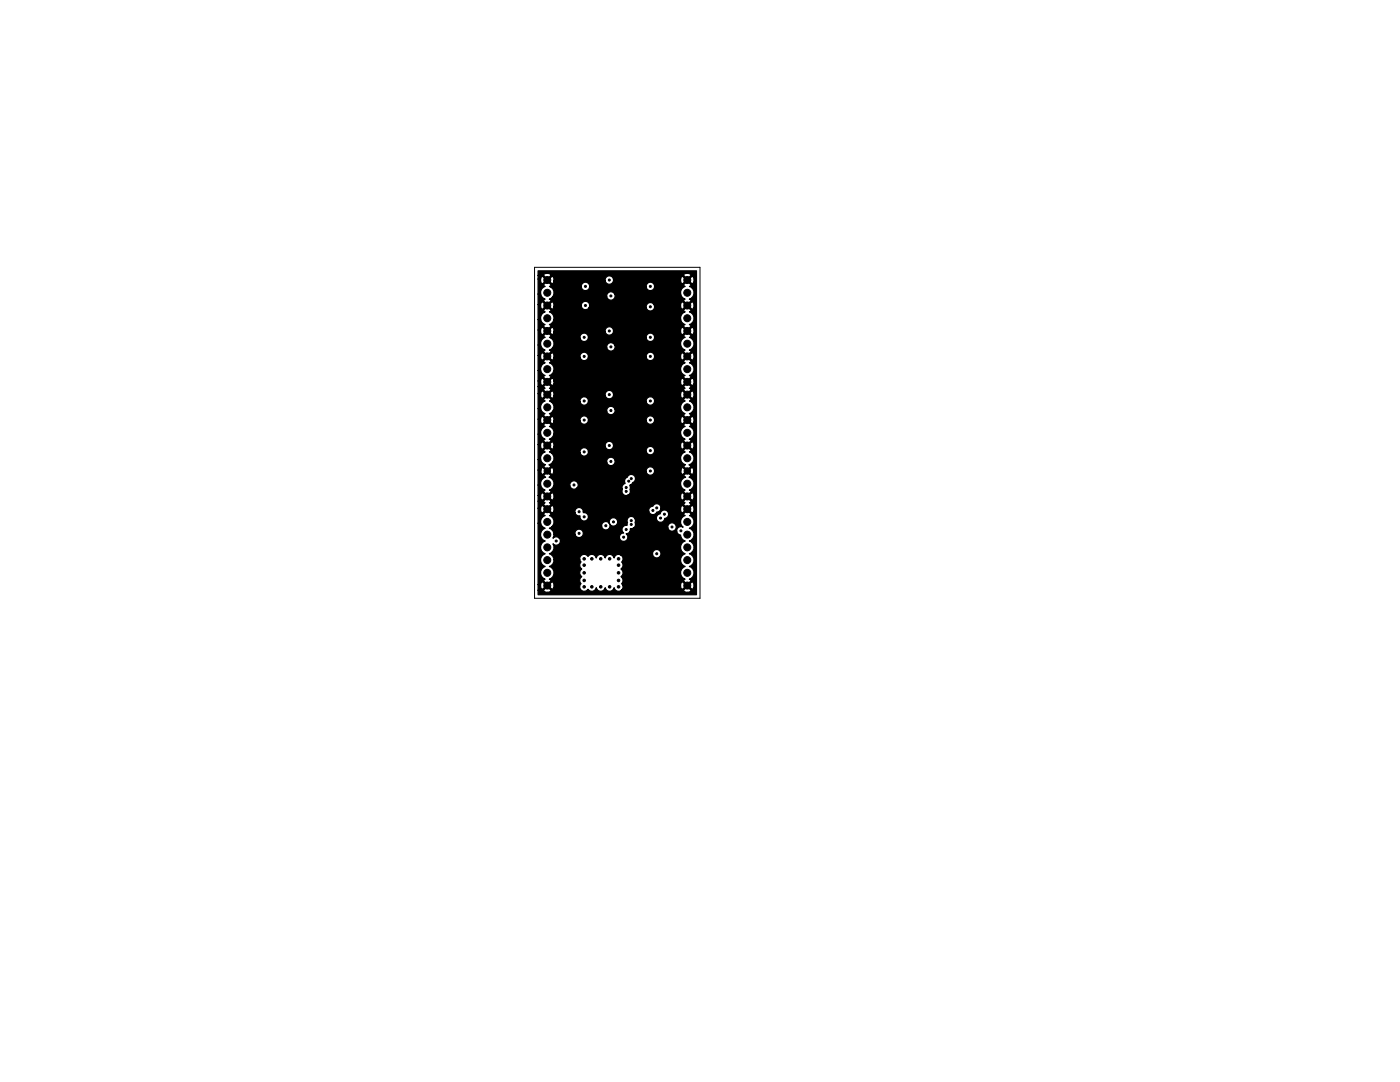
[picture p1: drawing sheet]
<svg xmlns="http://www.w3.org/2000/svg" width="279mm" height="216mm" viewBox="0 0 279 216" stroke-linecap="round" stroke-linejoin="round" font-family="sans-serif">
<path d="M106.7 53.3h33v66.1h-33z" fill="none" stroke="#000" stroke-width=".2"/>
<g fill="#000" stroke="#000" stroke-width=".2">
<circle cx="109.2" cy="55.9" r=".7"/>
<circle cx="109.2" cy="58.4" r=".7"/>
<circle cx="112.5" cy="55.4" r=".2"/>
<circle cx="112.8" cy="57.4" r=".2"/>
<circle cx="113.7" cy="59.1" r=".2"/>
<circle cx="116.8" cy="57.1" r=".2"/>
<circle cx="117.2" cy="59.1" r=".2"/>
<circle cx="121.6" cy="55.9" r=".2"/>
<circle cx="121.9" cy="59.1" r=".2"/>
<circle cx="124.5" cy="59.1" r=".2"/>
<circle cx="124.8" cy="55.9" r=".2"/>
<circle cx="128.9" cy="59.1" r=".2"/>
<circle cx="129.8" cy="57.1" r=".2"/>
<circle cx="132.7" cy="59.1" r=".2"/>
<circle cx="133.6" cy="57.4" r=".2"/>
<circle cx="133.9" cy="55.6" r=".2"/>
<circle cx="137.2" cy="55.9" r=".7"/>
<circle cx="137.2" cy="58.4" r=".7"/>
<circle cx="109.2" cy="61" r=".7"/>
<circle cx="109.2" cy="66" r=".7"/>
<circle cx="109.2" cy="73.7" r=".7"/>
<circle cx="109.2" cy="78.7" r=".7"/>
<circle cx="109.2" cy="76.2" r=".7"/>
<circle cx="109.2" cy="63.5" r=".7"/>
<circle cx="109.2" cy="71.1" r=".7"/>
<circle cx="109.2" cy="68.6" r=".7"/>
<circle cx="112.5" cy="65.5" r=".2"/>
<circle cx="112.5" cy="62.7" r=".2"/>
<circle cx="112.5" cy="72.9" r=".2"/>
<circle cx="112.5" cy="78.2" r=".2"/>
<circle cx="112.8" cy="70.9" r=".2"/>
<circle cx="112.8" cy="60.7" r=".2"/>
<circle cx="112.8" cy="67.6" r=".2"/>
<circle cx="113.7" cy="69.2" r=".2"/>
<circle cx="116.6" cy="71.1" r=".2"/>
<circle cx="116.6" cy="67.3" r=".2"/>
<circle cx="116.8" cy="61" r=".2"/>
<circle cx="117.5" cy="69.2" r=".2"/>
<circle cx="121.6" cy="78.7" r=".2"/>
<circle cx="121.6" cy="66" r=".2"/>
<circle cx="121.9" cy="69.2" r=".2"/>
<circle cx="124.5" cy="69.2" r=".2"/>
<circle cx="124.8" cy="78.7" r=".2"/>
<circle cx="124.8" cy="66" r=".2"/>
<circle cx="128.9" cy="69.2" r=".2"/>
<circle cx="129.8" cy="61.2" r=".2"/>
<circle cx="129.8" cy="67.3" r=".2"/>
<circle cx="129.8" cy="71.1" r=".2"/>
<circle cx="132.7" cy="69.2" r=".2"/>
<circle cx="133.6" cy="78.2" r=".2"/>
<circle cx="133.6" cy="60.7" r=".2"/>
<circle cx="133.6" cy="67.6" r=".2"/>
<circle cx="133.6" cy="70.9" r=".2"/>
<circle cx="133.9" cy="62.7" r=".2"/>
<circle cx="133.9" cy="72.9" r=".2"/>
<circle cx="133.9" cy="65.5" r=".2"/>
<circle cx="137.2" cy="78.7" r=".7"/>
<circle cx="137.2" cy="61" r=".7"/>
<circle cx="137.2" cy="73.7" r=".7"/>
<circle cx="137.2" cy="76.2" r=".7"/>
<circle cx="137.2" cy="66" r=".7"/>
<circle cx="137.2" cy="63.5" r=".7"/>
<circle cx="137.2" cy="71.1" r=".7"/>
<circle cx="137.2" cy="68.6" r=".7"/>
<circle cx="109.2" cy="94" r=".63"/>
<circle cx="109.2" cy="91.4" r=".7"/>
<circle cx="109.2" cy="83.8" r=".7"/>
<circle cx="109.2" cy="88.9" r=".7"/>
<circle cx="109.2" cy="99.1" r=".7"/>
<circle cx="109.2" cy="81.3" r=".7"/>
<circle cx="109.2" cy="96.5" r=".7"/>
<circle cx="109.2" cy="86.4" r=".7"/>
<circle cx="112.5" cy="95.8" r=".2"/>
<circle cx="112.5" cy="85.6" r=".2"/>
<circle cx="112.5" cy="88.4" r=".2"/>
<circle cx="112.8" cy="83.6" r=".2"/>
<circle cx="112.8" cy="90.4" r=".2"/>
<circle cx="112.8" cy="94" r=".2"/>
<circle cx="112.8" cy="80.3" r=".2"/>
<circle cx="113.7" cy="81.9" r=".2"/>
<circle cx="113.7" cy="92.1" r=".2"/>
<circle cx="114.6" cy="96.8" r=".2"/>
<circle cx="116.6" cy="83.8" r=".2"/>
<circle cx="116.6" cy="80" r=".2"/>
<circle cx="116.6" cy="90.2" r=".2"/>
<circle cx="117.5" cy="81.9" r=".2"/>
<circle cx="117.5" cy="92.1" r=".2"/>
<circle cx="121.6" cy="88.9" r=".2"/>
<circle cx="121.9" cy="81.9" r=".2"/>
<circle cx="121.9" cy="92.1" r=".2"/>
<circle cx="124.5" cy="92.1" r=".2"/>
<circle cx="124.5" cy="81.9" r=".2"/>
<circle cx="124.8" cy="88.9" r=".2"/>
<circle cx="125" cy="97.3" r=".2"/>
<circle cx="125" cy="98" r=".2"/>
<circle cx="125.5" cy="96" r=".2"/>
<circle cx="126" cy="95.5" r=".2"/>
<circle cx="127" cy="98.6" r=".2"/>
<circle cx="128.9" cy="81.9" r=".2"/>
<circle cx="128.9" cy="92.1" r=".2"/>
<circle cx="129.8" cy="94" r=".2"/>
<circle cx="129.8" cy="83.8" r=".2"/>
<circle cx="129.8" cy="80" r=".2"/>
<circle cx="129.8" cy="89.9" r=".2"/>
<circle cx="129.8" cy="99.8" r=".2"/>
<circle cx="133.6" cy="90.4" r=".2"/>
<circle cx="133.6" cy="94" r=".2"/>
<circle cx="133.6" cy="83.6" r=".2"/>
<circle cx="133.6" cy="85.6" r=".2"/>
<circle cx="133.6" cy="80.3" r=".2"/>
<circle cx="133.6" cy="89.4" r=".2"/>
<circle cx="133.6" cy="95.8" r=".2"/>
<circle cx="135.4" cy="82" r=".2"/>
<circle cx="135.4" cy="92.2" r=".2"/>
<circle cx="137.2" cy="94" r=".63"/>
<circle cx="137.2" cy="96.5" r=".7"/>
<circle cx="137.2" cy="81.3" r=".7"/>
<circle cx="137.2" cy="91.4" r=".7"/>
<circle cx="137.2" cy="83.8" r=".7"/>
<circle cx="137.2" cy="88.9" r=".7"/>
<circle cx="137.2" cy="99.1" r=".7"/>
<circle cx="137.2" cy="86.4" r=".7"/>
<circle cx="109.2" cy="106.7" r=".7"/>
<circle cx="109.2" cy="114.3" r=".7"/>
<circle cx="109.2" cy="111.8" r=".7"/>
<circle cx="109.2" cy="101.6" r=".7"/>
<circle cx="109.2" cy="116.8" r=".7"/>
<circle cx="109.2" cy="104.1" r=".7"/>
<circle cx="109.2" cy="109.2" r=".7"/>
<circle cx="111" cy="107.9" r=".2"/>
<circle cx="111.8" cy="114.3" r=".25"/>
<circle cx="115.6" cy="106.4" r=".2"/>
<circle cx="115.6" cy="102.1" r=".2"/>
<circle cx="116.6" cy="103.1" r=".2"/>
<circle cx="116.6" cy="115.8" r=".25"/>
<circle cx="116.6" cy="114.3" r=".25"/>
<circle cx="116.6" cy="112.8" r=".25"/>
<circle cx="116.6" cy="111.5" r=".25"/>
<circle cx="116.6" cy="117.1" r=".25"/>
<circle cx="116.8" cy="108.2" r=".2"/>
<circle cx="117.9" cy="100.8" r=".2"/>
<circle cx="118.1" cy="117.1" r=".25"/>
<circle cx="118.1" cy="111.5" r=".25"/>
<circle cx="119.9" cy="117.1" r=".25"/>
<circle cx="119.9" cy="111.5" r=".25"/>
<circle cx="120.9" cy="104.9" r=".2"/>
<circle cx="121.7" cy="111.5" r=".25"/>
<circle cx="121.7" cy="117.1" r=".25"/>
<circle cx="122.4" cy="104.1" r=".2"/>
<circle cx="123.4" cy="115.8" r=".25"/>
<circle cx="123.4" cy="112.8" r=".25"/>
<circle cx="123.4" cy="114.3" r=".25"/>
<circle cx="123.4" cy="117.1" r=".25"/>
<circle cx="123.4" cy="111.5" r=".25"/>
<circle cx="124.5" cy="107.2" r=".2"/>
<circle cx="125" cy="105.7" r=".2"/>
<circle cx="126" cy="103.9" r=".2"/>
<circle cx="126" cy="104.6" r=".2"/>
<circle cx="128.9" cy="116.8" r=".25"/>
<circle cx="130.3" cy="101.9" r=".2"/>
<circle cx="131.1" cy="110.5" r=".2"/>
<circle cx="131.1" cy="101.3" r=".2"/>
<circle cx="131.1" cy="115.3" r=".25"/>
<circle cx="131.3" cy="107.4" r=".2"/>
<circle cx="131.8" cy="103.4" r=".2"/>
<circle cx="132.6" cy="102.6" r=".2"/>
<circle cx="134.1" cy="105.2" r=".2"/>
<circle cx="134.6" cy="110.5" r=".2"/>
<circle cx="135.9" cy="105.9" r=".2"/>
<circle cx="137.2" cy="101.6" r=".7"/>
<circle cx="137.2" cy="114.3" r=".7"/>
<circle cx="137.2" cy="116.8" r=".7"/>
<circle cx="137.2" cy="106.7" r=".7"/>
<circle cx="137.2" cy="109.2" r=".7"/>
<circle cx="137.2" cy="111.8" r=".7"/>
<circle cx="137.2" cy="104.1" r=".7"/>
</g>
<path d="M107.4 54h31.6v64.7h-31.6v-.9h1.1v.2a.95 .95 0 0 0 1.5-.2l-.8-.8-.7 .8h-1.1v-1.2h.5l.2 .9 .2 .1 .7-.8h.4l.8 .8 .2-.1a.95 .95 0 0 0-.2-1.4l-.8 .7h-.4l-.7-.7h-.2l-.2 .5h-.5v-12.2h.5l.2 .5 .7 .5-.3 .1a1.34 1.34 0 0 0-.6 1.4 1.34 1.34 0 0 0 .9 1.1 1.33 1.33 0 0 0-.9 1.2 1.33 1.33 0 0 0 .9 1.3 1.33 1.33 0 0 0-.9 1.3 1.33 1.33 0 0 0 .9 1.2 1.33 1.33 0 0 0-.9 1.3 1.33 1.33 0 0 0 .9 1.3l-.3 .1v.2l.7 .8 .8-.8-.1-.2-.3-.1a1.33 1.33 0 0 0 1-1.3 1.33 1.33 0 0 0-1-1.3 1.26 1.26 0 0 0 1-1.3h5.1l.3 .4-.2 .2a.9 .9 0 0 0 .3 1.2 .9 .9 0 0 0 0 1.6 .88 .88 0 0 0-.1 1.4 .9 .9 0 0 0 0 1.3 .9 .9 0 0 0 1.3-.2 .9 .9 0 0 0 1 .4 .9 .9 0 0 0 .7-.7 .91 .91 0 0 0 .9 .7 .91 .91 0 0 0 .9-.7 .91 .91 0 0 0 .9 .7 .91 .91 0 0 0 .9-.7 .89 .89 0 0 0 1.4 .5h12.4l.1 .2a.95 .95 0 0 0 1.4-.2l-.7-.8-.8 .8h-12.4l.3-.5-.1-.7h11.6l.2 .9 .2 .1 .8-.8h.3l.8 .8 .2-.1 .2-.5-.2-.9h-.2l-.8 .7h-.3l-.8-.7h-.2l-.2 .5h-11.6l-.1-.1 .1-.2a.9 .9 0 0 0-.3-1.2 .9 .9 0 0 0 0-1.6 .88 .88 0 0 0 .2-1.4 .87 .87 0 0 0-.4-1.4h6.5l.2 .3a.85 .85 0 0 0 1.4 0 .85 .85 0 0 0-.6-1.3 .85 .85 0 0 0-1 1l-6.6-.1a.91 .91 0 0 0-1 .7 .91 .91 0 0 0-.9-.7 .91 .91 0 0 0-.9 .7 .91 .91 0 0 0-.9-.7 .91 .91 0 0 0-.9 .7 .9 .9 0 0 0-.7-.7 .9 .9 0 0 0-1 .4 .9 .9 0 0 0-1.1-.3 .9 .9 0 0 0-.5 1h-5.1l-.2-.7-.8-.5 .4-.1a1.35 1.35 0 0 0 .4-1.9 .84 .84 0 0 0 1.2 .1 .84 .84 0 0 0 0-1.2h12l.1 .3a.85 .85 0 0 0 1.3 .1 .85 .85 0 0 0 0-1.3l.4-.1 .3-.3h9.4l.3 .5 .4 .2 .2 .6 .7 .6-.3 .1a1.34 1.34 0 0 0-.6 1.3 1.34 1.34 0 0 0 .9 1.1 1.33 1.33 0 0 0-.9 1.3 1.33 1.33 0 0 0 .9 1.2 1.33 1.33 0 0 0-.9 1.3 1.33 1.33 0 0 0 .9 1.3l-.2 .1-.1 .2 .8 .8 .7-.8v-.2l-.3-.1a1.33 1.33 0 0 0 .9-1.3 1.33 1.33 0 0 0-.9-1.3 1.33 1.33 0 0 0 .9-1.2 1.33 1.33 0 0 0-.9-1.3 1.33 1.33 0 0 0 .9-1.3 1.33 1.33 0 0 0-.9-1.2 1.33 1.33 0 0 0 .9-1.3 1.33 1.33 0 0 0-.9-1.3 1.33 1.33 0 0 0 .9-1.3 1.33 1.33 0 0 0-.9-1.2l.3-.1v-.3l-.7-.7-.8 .7 .1 .3 .2 .1a1.32 1.32 0 0 0-.9 1 1.32 1.32 0 0 0 .5 1.3 .85 .85 0 0 0-.9 0 .85 .85 0 0 0-.3 .9h-9.4l.1-.6 .7-.2h6.8l.1 .3a.85 .85 0 0 0 1.4 0 .85 .85 0 0 0-.5-1.3 .85 .85 0 0 0-1 1h-6.8l.3-.5-.1-1.3h4.3l.1 .4a.93 .93 0 0 0 1 .3 .93 .93 0 0 0 .7-.8 .85 .85 0 0 0 .7-.9 .85 .85 0 0 0-.9-.7 .85 .85 0 0 0-.8 .7 .83 .83 0 0 0-.8 1h-4.3v-.1a.85 .85 0 0 0-1.1-.3 .85 .85 0 0 0-.4 1.2l-.1 .5a.85 .85 0 0 0-.9 .5 .85 .85 0 0 0 .3 1 .83 .83 0 0 0-.9 1.1h-12l-.1-.2a.82 .82 0 0 0-1.1 .2l.2-.8h4.1l.2 .3a.85 .85 0 0 0 1.4 0 .85 .85 0 0 0-.6-1.3 .85 .85 0 0 0-1 1h-4.1l-.2-.7-.8-.5 .6-.3h9.9a.85 .85 0 0 0 1.2 .6 .85 .85 0 0 0 .2-1.4 .87 .87 0 0 0 1 .7 .87 .87 0 0 0 .7-.9 .87 .87 0 0 0-.9-.8 1.05 1.05 0 0 0-.8 1 .84 .84 0 0 0-1-.2 .84 .84 0 0 0-.4 1h-9.9l.1-.2a1.33 1.33 0 0 0-.6-2l.2-.1 .1-.3-.8-.7-.7 .7v.3l.3 .1a1.31 1.31 0 0 0-.9 1.5h-.5v-3h.5l.2 .9 .2 .1 .7-.8h.4l.8 .8 4.5-.1a.85 .85 0 0 0 1.1 .6 .85 .85 0 0 0 .7 1.1 .85 .85 0 0 0 .9-.9 .85 .85 0 0 0-1-.8v-.3h13.1l.1 .3a.84 .84 0 0 0 1.5-.1 .8 .8 0 0 0 .8-.8h3.9l.2 .9 .2 .1 .8-.8h.3l.8 .8 .2-.1a.95 .95 0 0 0-.2-1.5l-.8 .8h-.3l-.8-.8-.2 .1-.2 .5h-3.9a.84 .84 0 0 0-.6-.9 .84 .84 0 0 0-1 .5 .82 .82 0 0 0-.8 1l-13.1-.1a.85 .85 0 0 0-1-.6 .85 .85 0 0 0-.7 1h-4.3l.2-.5-.1-.5-.1-.4-.2-.1-.8 .8h-.4l-.7-.8-.2 .1-.2 .5h-.5v-1.4h1.1v.2l.3 .1-.3 .1v.3l.7 .7 .8-.7-.1-.3-.2-.1 .2-.1 .1-.2h26.4l.1 .2 .2 .1-.2 .1-.1 .3 .8 .7 .7-.7v-.3l-.3-.1 .3-.1v-.2l-.7-.8-.8 .8h-26.4l-.8-.8-.7 .8h-1.1v-1.1h.5l.2 .9h.2l.7-.7h.4l.8 .7h.2l.2-.5-.2-.9-.2-.1-.8 .8h-.4l-.7-.8-.2 .1-.2 .5h-.5v-2.1h.5l.2 .5 .7 .5-.3 .1v.2l.7 .8 .8-.8-.1-.2-.3-.1 .4-.1 .5-.8h3.2a.84 .84 0 0 0 1.4 .5h9l.1 .3a.84 .84 0 0 0 .1 .9 .84 .84 0 0 0 .9 .3h10.6l.2 .9h.2l.8-.7h.3l.8 .7h.2a.95 .95 0 0 0-.2-1.5l-.8 .8h-.3l-.8-.8-.2 .1-.2 .5h-10.6a.83 .83 0 0 0 .5-1.2l.1-.6-.1-.3h.1h10l.2 .5 .7 .5-.2 .1-.1 .2 .8 .8 .7-.8v-.2l-.3-.1a1.33 1.33 0 0 0 .9-1.3 1.33 1.33 0 0 0-1-1.3l.3-.1 .1-.2-.7-.7-.7 .7v.2l.3 .1a1.34 1.34 0 0 0-1 1.6h-10l.5-.5a.84 .84 0 0 0 .3-1.4 .84 .84 0 0 0-1.4 .3 .82 .82 0 0 0-.4 1.3 .84 .84 0 0 0-.7 .9h-9l.2-.2a.85 .85 0 0 0-.6-1.3 .85 .85 0 0 0-1 1h-3.2l.1-.1a1.33 1.33 0 0 0-1-1.6l.3-.1v-.2l-.7-.7-.7 .7 .1 .2 .3 .1a1.34 1.34 0 0 0-1 1.6h-.5v-3h.5l.2 .8 .2 .1 .7-.7h.4l.7 .7 .2-.1 .2-.5h18.5l.1 .4a.85 .85 0 0 0 1 .3 .85 .85 0 0 0 .5-1h5.3l.1 .8 .3 .1 .7-.7h.3l.7 .7 .3-.1a.88 .88 0 0 0-.3-1.3l-.7 .7h-.3l-.7-.7h-.3l-.1 .5h-5.3a.85 .85 0 0 0-1-.7 .85 .85 0 0 0-.6 1h-18.5l-.2-.8h-.2l-.7 .7h-.4l-.7-.7h-.2l-.2 .5h-.5v-2.1h.5l.2 .5 .8 .5-.3 .2-.1 .2 .7 .7 .7-.7v-.2l-.4-.2 .8-.5h10.8a.85 .85 0 0 0 1.1 .7 .85 .85 0 0 0 .5-1.2h13.1l.2 .5 .8 .5-.3 .2v.2l.7 .7 .7-.7-.1-.2-.3-.2a1.34 1.34 0 0 0 1-1.2 1.34 1.34 0 0 0-.9-1.3l.3-.1v-.3l-.7-.7-.8 .7 .1 .3 .2 .1a1.31 1.31 0 0 0-.9 1.5h-13.1l-.1-.1a.85 .85 0 0 0-1-.3 .85 .85 0 0 0-.5 .9h-10.8a1.35 1.35 0 0 0-.3-1.9h5.7l.2 .3a.85 .85 0 0 0 1 .4 .85 .85 0 0 0 .5-.9h11.6l.1 .3a.85 .85 0 0 0 1.4 0 .85 .85 0 0 0-.5-1.3 .85 .85 0 0 0-1 1l-11.6-.1a.85 .85 0 0 0-1-.7 .85 .85 0 0 0-.7 1h-5.7l-.3-.1 .2-.1 .1-.3-.8-.7-.7 .7v.3l.3 .1-.7 .5-.2 .5v.5h-.5v-3h.5l.2 .9 .2 .1 .7-.8h.4l.8 .8 .2-.1 .2-.5h10.2a.85 .85 0 0 0 1 .6 .85 .85 0 0 0 .6-1h13.4l.2 .9 .2 .1 .8-.8h.3l.8 .8 .2-.1a.95 .95 0 0 0-.2-1.5l-.8 .8h-.3l-.8-.8-.2 .1-.2 .5h-13.4a.85 .85 0 0 0-1-.6 .85 .85 0 0 0-.6 1h-10.2l-.2-.9-.2-.1-.8 .8h-.4l-.7-.8-.2 .1-.2 .5h-.5v-2.1h.5l.2 .5 .7 .5-.3 .1v.3l.7 .7 .8-.7-.1-.3-.3-.1 .7-.5 .3-.5h25.2l.2 .5 .7 .5-.2 .1-.1 .3 .8 .7 .7-.7v-.3l-.3-.1 .3-.1a1.34 1.34 0 0 0 .6-1.3 1.34 1.34 0 0 0-.9-1.1l.3-.1v-.2l-.7-.8-.8 .8 .1 .2 .2 .1a1.31 1.31 0 0 0-.9 1.5h-25.2v-.5l-.2-.5-.7-.5 .2-.1 .1-.2-.8-.8-.7 .8v.2l.3 .1-.7 .5-.2 .5v.5h-.5v-3h.5l.2 .9 .2 .1 .7-.8h.4l.8 .8 .2-.1 .2-.5h5.1a.85 .85 0 0 0 .9 .7 .85 .85 0 0 0 .8-.7h11.6l.1 .3a.85 .85 0 0 0 1 .3 .85 .85 0 0 0 .5-1h5.2l.2 .9 .2 .1 .8-.8h.3l.8 .8 .2-.1a.95 .95 0 0 0-.2-1.4l-.8 .7h-.3l-.8-.7h-.2l-.2 .5h-5.2a.85 .85 0 0 0-1-.6 .85 .85 0 0 0-.6 1h-11.6v-.3a.85 .85 0 0 0-1-.7 .85 .85 0 0 0-.7 1h-5.1l-.2-.9h-.2l-.8 .7h-.4l-.7-.7h-.2l-.2 .5h-.5v-2.1h.5l.2 .5 .7 .5-.3 .2v.2l.7 .7 .8-.7-.1-.2-.3-.1 .7-.5h10.8a.85 .85 0 0 0 1.1 .6 .85 .85 0 0 0 .5-1.2h13.1l.2 .5 .7 .5-.2 .2-.1 .2 .8 .7 .7-.7v-.2l-.3-.1a1.33 1.33 0 0 0 .9-1.3 1.33 1.33 0 0 0-.9-1.3l.3-.1v-.2l-.7-.8-.8 .8 .1 .2 .2 .1a1.31 1.31 0 0 0-.9 1.5h-13.1l-.1-.1a.85 .85 0 0 0-1-.3 .85 .85 0 0 0-.5 1l-10.8-.1a1.35 1.35 0 0 0-.3-1.8h5.7l.2 .3a.85 .85 0 0 0 .9 .3 .85 .85 0 0 0 .6-.6h11.6l.1 .3a.85 .85 0 0 0 1.4 0 .85 .85 0 0 0-.5-1.3 .85 .85 0 0 0-1 1h-11.6v-.4a.85 .85 0 0 0-1-.6 .85 .85 0 0 0-.7 1h-5.7l-.3-.2 .2-.1 .1-.2-.8-.8-.7 .8v.2l.3 .1-.7 .5-.2 .5v.5h-.5v-3h.5l.2 .9 .2 .1 .7-.8h.4l.8 .8 .2-.1 .2-.5h10.2a.85 .85 0 0 0 1 .7 .85 .85 0 0 0 .6-1.1h13.4l.2 .9 .2 .1 .8-.8h.3l.8 .8 .2-.1a.95 .95 0 0 0-.2-1.4l-.8 .7h-.3l-.8-.7h-.2l-.2 .5h-13.4a.85 .85 0 0 0-1-.6 .85 .85 0 0 0-.6 1h-10.2l-.2-.9h-.2l-.8 .7h-.4l-.7-.7h-.2l-.2 .5h-.5v-1.4h1.1v.3l.3 .1-.3 .1v.2l.7 .8 .8-.8-.1-.2-.2-.1 .2-.1 .1-.3h26.4l.1 .3 .2 .1-.2 .1-.1 .2 .8 .8 .7-.8v-.2l-.3-.1 .3-.1v-.3l-.7-.7-.8 .7h-26.4l-.8-.7-.7 .7h-1.1v-1.1h.5l.2 .9 .2 .1 .7-.8h.4l.8 .8 .2-.1 .1-.9h25.3l.2 .9 .2 .1 .8-.8h.3l.8 .8 .2-.1a.95 .95 0 0 0-.2-1.5l-.8 .8h-.3l-.8-.8-.2 .1-.2 .5h-25.3l-.1-.5-.2-.1-.8 .8h-.4l-.7-.8-.2 .1-.2 .5h-.5v-2.1h.5l.2 .5 .7 .5-.3 .1v.3l.7 .7 .8-.7-.1-.3-.3-.1a1.29 1.29 0 0 0 1-1h25.2l.2 .5 .7 .5-.2 .1-.1 .3 .8 .7 .7-.7v-.3l-.3-.1a1.33 1.33 0 0 0 .9-1.2 1.33 1.33 0 0 0-.9-1.3l.3-.1v-.2l-.7-.8-.8 .8 .1 .2 .2 .1a1.31 1.31 0 0 0-.9 1.5h-25.2v-.5l-.2-.5-.7-.5 .2-.1 .1-.2-.8-.8-.7 .8v.2l.3 .1-.7 .5-.2 .5v.5h-.5v-3h.5l.2 .9 .2 .1 .7-.8h.4l.8 .8 .2-.1 .2-.5h5.1a.85 .85 0 0 0 .9 .7 .85 .85 0 0 0 .8-.7h11.6l.1 .3a.85 .85 0 0 0 1 .3 .85 .85 0 0 0 .5-1h5.2l.2 .9 .2 .1 .8-.8h.3l.8 .8 .2-.1a.95 .95 0 0 0-.2-1.4l-.8 .7h-.3l-.8-.7h-.2l-.2 .5h-5.2a.85 .85 0 0 0-1-.6 .85 .85 0 0 0-.6 1h-11.6v-.3a.85 .85 0 0 0-1-.7 .85 .85 0 0 0-.7 1h-5.1l-.2-.9h-.2l-.8 .7h-.4l-.7-.7h-.2l-.2 .5h-.5v-2.1h.5l.2 .5 .7 .5-.3 .2v.2l.7 .7 .8-.7-.1-.2-.3-.1 .7-.5h10.8a.85 .85 0 0 0 1.1 .6 .85 .85 0 0 0 .5-1.2h13.1l.2 .5 .7 .5-.2 .2-.1 .2 .8 .7 .7-.7v-.2l-.3-.1a1.33 1.33 0 0 0 .9-1.3 1.33 1.33 0 0 0-.9-1.3l.3-.1v-.2l-.7-.8-.8 .8 .1 .2 .2 .1a1.31 1.31 0 0 0-.9 1.5h-13.1l-.1-.1a.85 .85 0 0 0-1-.3 .85 .85 0 0 0-.5 1l-10.8-.1a1.35 1.35 0 0 0-.3-1.8h5.7l.2 .3a.85 .85 0 0 0 .9 .3 .85 .85 0 0 0 .6-.6h11.6l.1 .3a.85 .85 0 0 0 1.4 0 .85 .85 0 0 0-.5-1.3 .85 .85 0 0 0-1 1h-11.6v-.4a.85 .85 0 0 0-1-.6 .85 .85 0 0 0-.7 1h-5.7l-.3-.2 .2-.1 .1-.2-.8-.8-.7 .8v.2l.3 .1-.7 .5-.2 .5v.5h-.5v-3h.5l.2 .9 .2 .1 .7-.8h.4l.8 .8 .2-.1 .2-.5h10.2a.85 .85 0 0 0 1 .7 .85 .85 0 0 0 .6-1.1h13.4l.2 .9 .2 .1 .8-.8h.3l.8 .8 .2-.1a.95 .95 0 0 0-.2-1.4l-.8 .7h-.3l-.8-.7h-.2l-.2 .5h-13.4a.85 .85 0 0 0-1-.6 .85 .85 0 0 0-.6 1h-10.2l-.2-.9h-.2l-.8 .7h-.4l-.7-.7h-.2l-.2 .5h-.5v-2h.5l.2 .5 .7 .5-.3 .1v.2l.7 .8 .8-.8-.1-.2-.3-.1 .7-.5 .3-.5h25.2l.2 .5 .7 .5-.2 .1-.1 .2 .8 .8 .7-.8v-.2l-.3-.1 .3-.2a1.34 1.34 0 0 0 .6-1.3 1.34 1.34 0 0 0-.9-1.1l.3-.1v-.2l-.7-.8-.8 .8 .1 .2 .2 .1a1.31 1.31 0 0 0-.9 1.6h-25.2v-.6l-.2-.5-.7-.5 .2-.1 .1-.2-.8-.8-.7 .8v.2l.3 .1-.7 .5-.2 .5v.6h-.5v-3h.5l.2 .9h.2l.7-.7h.4l.8 .7h.2l.2-.6h5.4a.85 .85 0 0 0 .7 .7 .85 .85 0 0 0 .9-.4h11.4l.1 .3a.85 .85 0 0 0 1.2 .2 .85 .85 0 0 0 .2-1.1h5.3l.2 .9h.2l.8-.7h.3l.8 .7h.2a.95 .95 0 0 0-.2-1.5l-.8 .8h-.3l-.8-.8-.2 .1-.2 .5h-5.3a.85 .85 0 0 0-1-.4 .85 .85 0 0 0-.5 1h-11.4l.1-.3a.85 .85 0 0 0-.9-1 .85 .85 0 0 0-.8 1h-5.4l-.2-.8-.2-.1-.8 .8h-.4l-.7-.8-.2 .1-.2 .5h-.5v-2.1h.5l.2 .5 .7 .5-.3 .1v.2l.7 .8 .8-.8-.1-.2-.3-.1 .7-.5h10.8a.85 .85 0 0 0 1.1 .7 .85 .85 0 0 0 .5-1.2h13.1l.2 .5 .7 .5-.2 .1-.1 .2 .8 .8 .7-.8v-.2l-.3-.1a1.33 1.33 0 0 0 .9-1.3 1.33 1.33 0 0 0-.9-1.2l.3-.2v-.2l-.7-.7-.8 .7 .1 .2 .2 .1a1.31 1.31 0 0 0-.9 1.6h-13.1l-.1-.1a.85 .85 0 0 0-1-.3 .85 .85 0 0 0-.5 .9h-10.8a1.35 1.35 0 0 0-.3-1.9h6l.1 .3a.85 .85 0 0 0 .9 .4 .85 .85 0 0 0 .7-.7h11.3l.1 .3a.85 .85 0 0 0 1.4 0 .85 .85 0 0 0-.5-1.3 .85 .85 0 0 0-1 1h-11.3v-.3a.85 .85 0 0 0-1-.7 .85 .85 0 0 0-.7 1h-6l-.3-.1 .2-.2 .1-.2-.8-.7-.7 .7v.2l.3 .1-.7 .6-.2 .5v.5h-.5v-3h.5l.2 .9h.2l.7-.7h.4l.8 .7h.2l.2-.6h10.2a.85 .85 0 0 0 1 .7 .85 .85 0 0 0 .6-1h13.4l.2 .9h.2l.8-.7h.3l.8 .7h.2a.95 .95 0 0 0-.2-1.5l-.8 .8h-.3l-.8-.8-.2 .1-.2 .5h-13.4a.85 .85 0 0 0-1-.7 .85 .85 0 0 0-.6 1h-10.2l-.2-.8-.2-.1-.8 .8h-.4l-.7-.8-.2 .1-.2 .5h-.5v-.8h1.1l.7 .8 .8-.8h26.4l.8 .8 .7-.8v-.2a.95 .95 0 0 0-1.5 .2h-26.4l-.1-.2a.95 .95 0 0 0-1.4 .2h-1.1z" fill="#000" stroke="#000" stroke-width=".25"/>
</svg>
